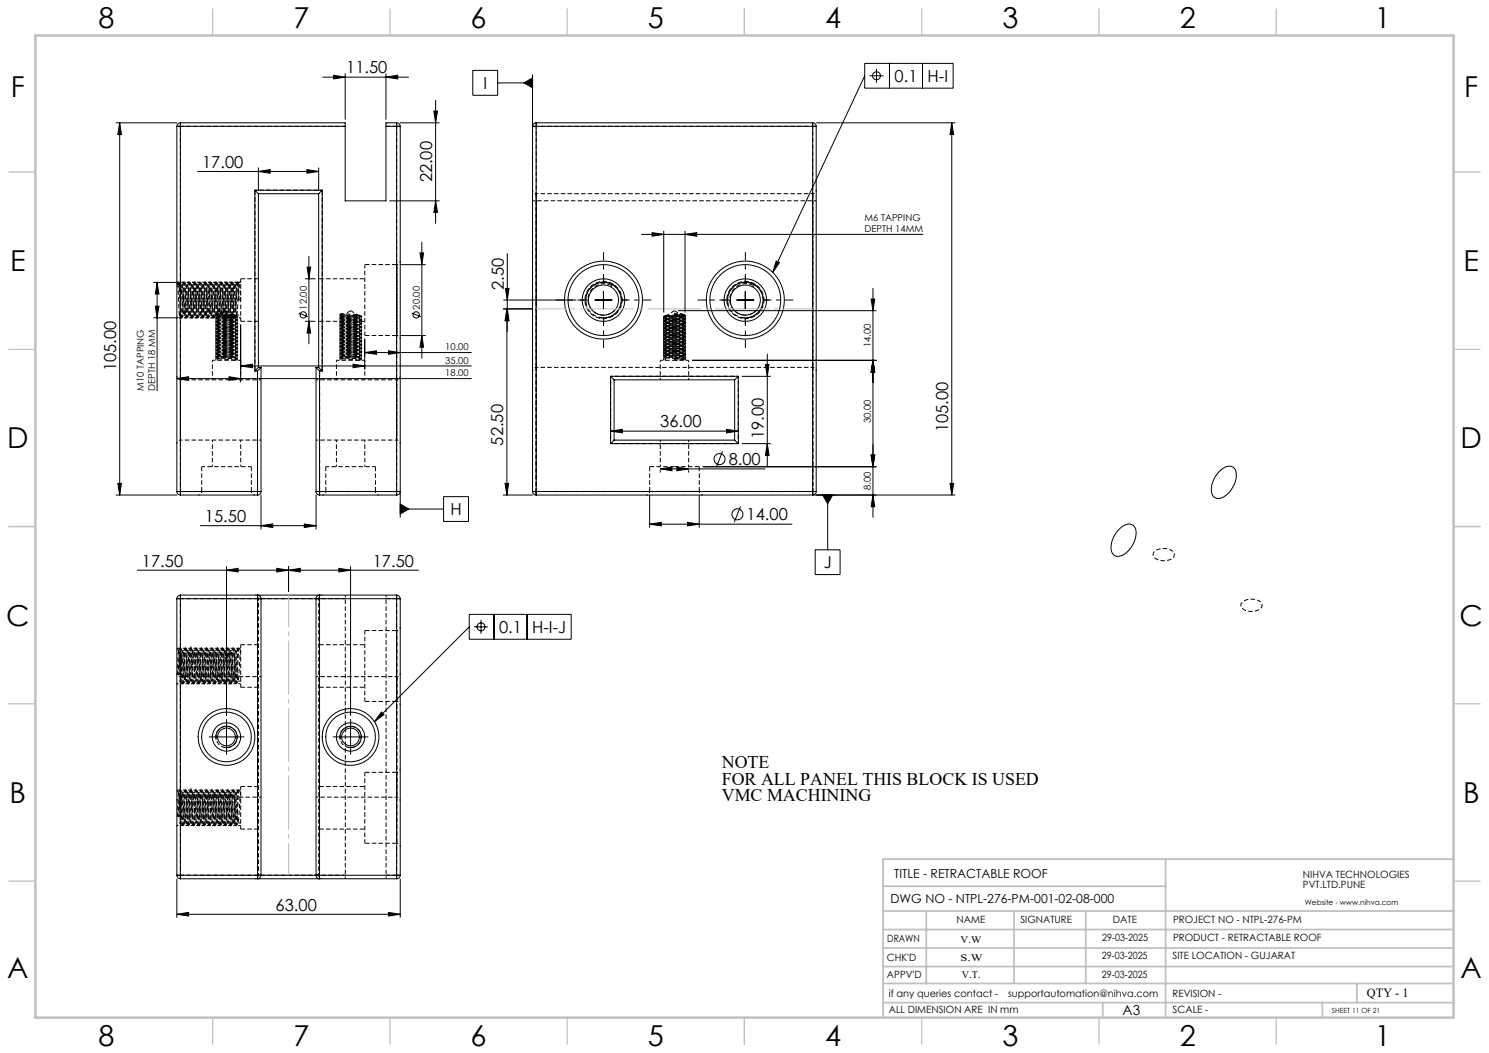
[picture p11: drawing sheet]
<svg xmlns="http://www.w3.org/2000/svg" width="420mm" height="297mm" viewBox="0 0 420 297" stroke-linecap="round" stroke-linejoin="round" font-family="sans-serif">
<defs><g id="words">
<g font-size="8.1">
<text x="27.8" y="8">8</text>
<text x="82.8" y="8">7</text>
<text x="132.8" y="8">6</text>
<text x="182.8" y="8">5</text>
<text x="232.8" y="8">4</text>
<text x="282.8" y="8">3</text>
<text x="332.8" y="8">2</text>
<text x="387.8" y="8">1</text>
<text x="3" y="27.2">F</text>
<text x="413" y="27.2">F</text>
<text x="2.8" y="76.5">E</text>
<text x="412.8" y="76.5">E</text>
<text x="2" y="126.5">D</text>
<text x="412" y="126.5">D</text>
<text x="1.7" y="176.5">C</text>
<text x="411.7" y="176.5">C</text>
<text x="2.7" y="226.5">B</text>
<text x="412.7" y="226.5">B</text>
<text x="2" y="275.7">A</text>
<text x="412" y="275.7">A</text>
<text x="27.8" y="295">8</text>
<text x="82.8" y="295">7</text>
<text x="132.8" y="295">6</text>
<text x="182.8" y="295">5</text>
<text x="232.8" y="295">4</text>
<text x="282.8" y="295">3</text>
<text x="332.8" y="295">2</text>
<text x="387.8" y="295">1</text>
</g>
<g font-size="5">
<text x="203.6" y="216.7">NOTE</text>
<text x="203.6" y="221.3">FOR ALL PANEL THIS BLOCK IS USED</text>
<text x="203.6" y="225.9">VMC MACHINING</text>
</g>
<g font-size="4.7">
<text x="97.7" y="20.7">11.50</text>
<text x="252.3" y="23.1">0.1</text>
<text x="261.7" y="23.1">H-I</text>
<text x="136.3" y="25.1">I</text>
<text x="57" y="47.3">17.00</text>
<text x="121.9" y="51.5" transform="rotate(-90 121.9 51.5)">22.00</text>
<text x="142.1" y="81.8" transform="rotate(-90 142.1 81.8)">2.50</text>
<text x="32.8" y="104.8" transform="rotate(-90 32.8 104.8)">105.00</text>
<text x="142" y="125.7" transform="rotate(-90 142 125.7)">52.50</text>
<text x="186.2" y="120.6">36.00</text>
<text x="215.4" y="123.8" transform="rotate(-90 215.4 123.8)">19.00</text>
<text x="267.5" y="121.9" transform="rotate(-90 267.5 121.9)">105.00</text>
<text x="205.5" y="131.2">8.00</text>
<text x="57.8" y="147.2">15.50</text>
<text x="127.1" y="145.3">H</text>
<text x="210.6" y="146.8">14.00</text>
<text x="40" y="159.8">17.50</text>
<text x="105.1" y="159.8">17.50</text>
<text x="232.4" y="160.3">J</text>
<text x="140.8" y="178.5">0.1</text>
<text x="150.1" y="178.5">H-I-J</text>
<text x="77.8" y="256.8">63.00</text>
</g>
<text font-size="3.9" x="316.7" y="286.4">A3</text>
<g font-size="3.5">
<text x="252.2" y="247.7">TITLE - RETRACTABLE ROOF</text>
<text x="251.2" y="254.8">DWG NO - NTPL-276-PM-001-02-08-000</text>
<text x="385.6" y="281.1">QTY - 1</text>
</g>
<g font-size="2.8">
<text x="367.5" y="247.7">NIHVA TECHNOLOGIES</text>
<text x="367.5" y="250.5">PVT.LTD.PUNE</text>
<text x="269.8" y="260.4">NAME</text>
<text x="287.8" y="260.4">SIGNATURE</text>
<text x="313.9" y="260.5">DATE</text>
<text x="330.9" y="260.5">PROJECT NO - NTPL-276-PM</text>
<text x="250.3" y="265.7">DRAWN</text>
<text x="270.9" y="266.1">V.W</text>
<text x="310.9" y="265.5">29-03-2025</text>
<text x="330.9" y="265.5">PRODUCT - RETRACTABLE ROOF</text>
<text x="250.2" y="271.1">CHK'D</text>
<text x="250.2" y="275.8">APPV'D</text>
<text x="270.9" y="271.1">S.W</text>
<text x="271.3" y="275.8">V.T.</text>
<text x="310.8" y="270.6">29-03-2025</text>
<text x="310.8" y="275.8">29-03-2025</text>
<text x="330.7" y="270.6">SITE LOCATION - GUJARAT</text>
<text x="250.7" y="281.1">if any queries contact -</text>
<text x="284.3" y="281.1">supportautomation@nihva.com</text>
<text x="330.7" y="281.1">REVISION -</text>
<text x="250.7" y="285.6">ALL DIMENSION ARE IN mm</text>
<text x="330.7" y="285.6">SCALE -</text>
</g>
<g font-size="2.7">
<text x="243.8" y="62.3">M6 TAPPING</text>
<text x="243.9" y="65.5">DEPTH 14MM</text>
<text x="86.5" y="87.3" transform="rotate(-90 86.5 87.3)">12.00</text>
<text x="118.4" y="87.3" transform="rotate(-90 118.4 87.3)">20.00</text>
<text x="125.6" y="98.8">10.00</text>
<text x="245.7" y="97.9" transform="rotate(-90 245.7 97.9)">14.00</text>
<text x="125.6" y="102.6">35.00</text>
<text x="125.6" y="106.2">18.00</text>
<text x="40.6" y="110.2" transform="rotate(-90 40.6 110.2)">M10 TAPPING</text>
<text x="43.8" y="110.2" transform="rotate(-90 43.8 110.2)">DEPTH 18 MM</text>
<text x="245.7" y="119.4" transform="rotate(-90 245.7 119.4)">30.00</text>
<text x="245.7" y="138.2" transform="rotate(-90 245.7 138.2)">8.00</text>
</g>
<text font-size="2.1" x="368.1" y="255.1">Website - www.nihva.com</text>
<text font-size="2" x="375.7" y="285.6">SHEET 11 OF 21</text>
</g></defs>
<g fill="none" stroke="#000" stroke-width=".28" stroke-dasharray="1.3 .6" stroke-dashoffset=".7" stroke-linecap="butt">
<path d="M151.2 35.6h78M90.9 53.6h-19M151.2 54.6h78M49.9 89.9a1 1 0 0 1 .8-1M52.5 80.4l-.7 8.5-.8-8.5M60 80.4l-.7 8.5-.8-8.5M63 80.4l-.7 8.5-.8-8.5M63.9 89.1l2.5-.2-5-.5M98.9 89.1l2.5-.2-5-.5M111.9 84.6v10v-20v10M165.2 84.6a5.1 5.1 0 0 1 7.3-4.5 5.1 5.1 0 0 1 .7 8.6 5.1 5.1 0 0 1-7.9-3.3l-.1-1.3M205.2 84.6a5.1 5.1 0 0 1 7.3-4.5 5.1 5.1 0 0 1 .7 8.6 5.1 5.1 0 0 1-7.9-3.3l-.1-1.3"/>
<path d="M50.9 107.1h22.8M50.9 107.1v17M59.9 101.6v5.5M67.9 107.1v-5.5M89.2 107.1h22.7M94.9 101.6v5.5M102.9 107.1v-5.5M111.9 107.1v17M151.2 103.6h78M172.2 106.1v19M186.2 101.6v5.5M194.2 107.1v-5.5"/>
<path d="M208.2 106.1h-36M50.9 124.1v-17M50.9 124.1h22.8M59.9 124.1v7.5M67.9 131.6v-7.5M89.2 124.1h22.7M94.9 124.1v7.5M102.9 131.6v-7.5M111.9 124.1v-17M151.2 138.6h78M172.2 125.1h36M186.2 124.1v7.5"/>
<path d="M194.2 131.6v-7.5M208.2 125.1v-19M229.2 138.6h-78M330.4 155.2a4 4 0 0 0-5.1 .9 1.9 1.9 0 0 0 2.1 2 3.2 3.2 0 0 0 3.8-1.6l-.2-.7-.6-.6M72.9 168.8v78M89.9 168.8v78M111.9 168.8v78M355.1 169.5a4 4 0 0 0-5 .9 1.9 1.9 0 0 0 2 2 3.2 3.2 0 0 0 3.9-1.6l-.2-.7-.7-.6M50.9 182.8l-.5 7.6M50.9 190.8h22.8M52.5 192l-.7-8.4-.8 8.5M52.9 183.6l-.7 8.5-.8-8.5"/>
<path d="M54 192l-.7-8.4-.8 8.5M55.5 192l-.7-8.4-.8 8.5M57 192l-.7-8.4-.8 8.5M58.5 192l-.7-8.4-.8 8.5M60 192l-.7-8.4-.8 8.5M61.5 192l-.7-8.4-.8 8.5M61.9 183.7l-.7 8.4-.8-8.5M63 192l-.7-8.4-.8 8.5M64.5 192l-.7-8.4-.8 8.5M66 192l-.7-8.4-.8 8.5M67.9 183.6l-.8 8.5-.7-8.5M89.2 190.8h22.7"/>
<path d="M50.9 222.8l-.5 7.6M50.9 224.8h22.8M52.5 232l-.7-8.4-.8 8.5M54 232l-.7-8.4-.8 8.5M55.5 232l-.7-8.4-.8 8.5M57 232l-.7-8.4-.8 8.5M58.5 232l-.7-8.4-.8 8.5M60 232l-.7-8.4-.8 8.5M61.5 232l-.7-8.4-.8 8.5M63 232l-.7-8.4-.8 8.5M64.5 232l-.7-8.4-.8 8.5M66 232l-.7-8.4-.8 8.5"/>
<path d="M67.9 223.6l-.8 8.5-.7-8.5M89.2 224.8h22.7M50.9 246.8v-78"/>
</g>
<g fill="none" stroke="#000" stroke-width=".28" stroke-dasharray="1.3 .6" stroke-dashoffset=".2" stroke-linecap="butt">
<path d="M50.9 35.6h46.5M102.9 74.6v20M52.1 88.8l-.7-8.4M52.9 80.4l-.7 8.4M53.3 88.8l-.8-8.4M53.6 88.8l-.7-8.4M54 80.4l-.7 8.4M54.4 80.4l-.7 8.4M54.8 88.8l-.8-8.4M55.1 88.8l-.7-8.4M55.5 80.4l-.7 8.4M55.9 80.4l-.7 8.4"/>
<path d="M56.3 88.9l-.8-8.5M56.6 88.8l-.7-8.4M57 80.4l-.7 8.5M57.4 80.4l-.7 8.4M57.8 88.8l-.8-8.4M58.1 88.8l-.7-8.4M58.5 80.5l-.7 8.3M58.9 80.4l-.7 8.4M59.6 88.8l-.7-8.4M60.4 80.4l-.7 8.4M60.8 88.8l-.8-8.4M60.9 89.8l6-.5-6-.5"/>
<path d="M61.1 88.8l-.7-8.4M61.5 80.5l-.7 8.3M61.9 80.4l-.7 8.4M62.6 88.8l-.7-8.4M63.4 80.4l-.7 8.4M63.8 88.8l-.8-8.4M64.1 88.8l-.7-8.4M64.5 80.4l-.7 8.4M64.9 80.4l-.7 8.4M65.3 88.8l-.8-8.4M65.6 88.8l-.7-8.4M66 80.5l-.7 8.3"/>
<path d="M66.4 80.4l-.7 8.4M66.8 88.9l-.8-8.5M67.5 80.4l-.7 8.4M95.9 89.8l6-.5-6-.5M72.7 138.6h-21.8M111.9 138.6h-21.7M50.9 168.8h46.5M102.9 177.8v20M50 190.2l.3-6.6M50.9 190v2.1v-.6M53.7 192.1l-.8-8.5M55.9 183.6l-.7 8.5-.8-8.4-.7 8.3"/>
<path d="M56.7 192.1l-.8-8.5M57.4 183.6l-.7 8.5M59.7 192.1l-.7-8.4-.8 8.4-.8-8.5M60.4 183.6l-.7 8.5M62.7 192.1l-.8-8.5M63.4 183.6l-.7 8.4M64.2 192.1l-.8-8.5M64.9 183.7l-.7 8.4M65.7 192.1l-.8-8.5M66.4 183.6l-.7 8.5M66.8 183.6l-.8 8.5M102.9 217.8v20"/>
<path d="M50 230.2l.3-6.6M50.9 230v2.1v-.6M52.2 232.1l-.8-8.5M52.9 223.6l-.7 8.5M53.7 232.1l-.8-8.5M55.9 223.6l-.7 8.5-.8-8.4-.7 8.3M56.7 232.1l-.8-8.5M57.4 223.6l-.7 8.5M58.2 232.1l-.8-8.5M60.4 223.6l-.7 8.4-.8-8.4-.7 8.5M61.2 232.1l-.8-8.5M61.9 223.7l-.7 8.4"/>
<path d="M62.7 232.1l-.8-8.5M63.4 223.6l-.7 8.4M64.2 232.1l-.8-8.5M64.9 223.7l-.7 8.4M65.7 232.1l-.8-8.5M66.4 223.6l-.7 8.5M66.8 223.6l-.8 8.5M97.4 246.8h-46.5"/>
</g>
<g fill="none" stroke="#000" stroke-width=".28" stroke-dasharray="1.3 .6" stroke-dashoffset=".3" stroke-linecap="butt">
<path d="M50.4 79.6l-.2 .6M50.5 79.6l-.1 .6M51.9 79.6l-.8 10M52.1 79.6l-.8 10.1M53.4 79.6l-.8 10M53.6 79.6l-.8 10.1M54.9 79.6l-.8 10M56.4 79.6l-.8 10M57.9 79.6l-.8 10M59.4 79.6l-.8 10M59.5 79.6l-.7 10.1M60.9 79.6l-.8 10"/>
<path d="M62.4 79.6l-.8 10M63.9 79.6l-.8 10M65.4 79.6l-.8 10M66.9 79.6l-.8 10M67 79.6l-.7 10.1M67.9 78.6v12M50.1 80l-.2-.6M51.1 89.7l-.7-10.1M51.3 89.7l-.7-10.1M51.4 80.4l-.5 6.3M52.6 89.7l-.7-10.1M54.1 89.7l-.7-10.1"/>
<path d="M54.3 89.6l-.7-10M55.6 89.7l-.7-10.1M55.8 89.7l-.7-10.1M57.1 89.7l-.7-10.1M58.6 89.7l-.7-10.1M58.8 89.7l-.7-10.1M60.1 89.7l-.7-10.1M60.9 99.8l6-.5-5.9-.5M60.9 98.8l6-.5-6-.5M60.9 97.8l6-.5-6-.5M60.9 96.8l6-.5-6-.5M60.9 95.8l6-.5-6-.5"/>
<path d="M60.9 94.8l6-.5-6-.5M60.9 93.8l6-.5-5.9-.5M60.9 92.8l6-.5-5.9-.5M60.9 91.8l6-.5-5.9-.5M60.9 90.8l6-.5-5.9-.5M60.9 99.7l6-.5-6-.5M60.9 98.7l6-.5-6-.5M60.9 97.7l6-.5-6-.5M60.9 96.7l6-.5-6-.5M60.9 95.7l6-.5-6-.5M60.9 94.7l6-.5-6-.5M60.9 93.7l6-.5-6-.5"/>
<path d="M60.9 92.7l6-.5-6-.5M60.9 91.7l6-.5-6-.5M60.9 90.7l6-.5-6-.5M60.9 89.7l6-.5-6-.5M61.6 89.7l-.7-10.1M61.8 89.6l-.7-10M63.1 89.7l-.7-10.1M63.3 89.7l-.7-10.1M63.9 89.1h-2.5M64.6 89.7l-.7-10.1M64.8 89.6l-.7-10M66.1 89.7l-.7-10.1"/>
<path d="M66.3 89.7l-.7-10.1M66.4 89.1h-2.5M95.9 99.8l6-.5-6-.5M95.9 98.8l6-.5-6-.5M95.9 97.8l6-.5-6-.5M95.9 96.8l6-.5-5.9-.5M95.9 95.8l6-.5-6-.5M95.9 94.8l6-.5-6-.5M95.9 93.8l6-.5-6-.5M95.9 92.8l6-.5-5.9-.5M95.9 91.8l6-.5-6-.5M95.9 90.8l6-.5-6-.5"/>
<path d="M95.9 99.7l6-.5-6-.5M95.9 98.7l6-.5-6-.5M95.9 97.7l6-.5-6-.5M95.9 96.7l6-.5-6-.5M95.9 95.7l6-.5-6-.5M95.9 94.7l6-.5-6-.5M95.9 93.7l6-.5-6-.5M95.9 92.7l6-.5-6-.5M95.9 91.7l6-.5-6-.5M95.9 90.7l6-.5-6-.5M95.9 89.7l6-.5-6-.5M98.9 89.1h-2.5"/>
<path d="M101.4 89.1h-2.5M175.5 84.6a5.3 5.3 0 0 0-7.7-4.6 5.3 5.3 0 0 0-.6 8.9 5.3 5.3 0 0 0 8.2-3.5l.1-.8M215.5 84.6a5.3 5.3 0 0 0-7.7-4.6 5.3 5.3 0 0 0-.6 8.9 5.3 5.3 0 0 0 8.2-3.5l.1-.8M60.9 100.8l6-.5-5.9-.5M60.9 100.7l6-.5-6-.5M95.9 100.8l6-.5-6-.5M95.9 100.7l6-.5-6-.5M151.2 103.6v35M190.2 101.6l2.5-.2M190.2 100.9l2.5-.3M229.2 103.6v35M70.9 131.6h-14"/>
<path d="M105.9 131.6h-14M151.2 138.6v-35M229.2 138.6v-35M51.4 183.6l-.5 6.4M51.5 192.9l-.8-10.1-.5 7.6M51.7 192.9l-.7-10.1M52.4 182.8l-.7 10.1M53.2 192.9l-.7-10.1M54.7 192.9l-.7-10.1M56.9 182.8l-.7 10.1M57.7 192.9l-.7-10.1M58.4 182.8l-.7 10.1"/>
<path d="M59.9 182.8l-.7 10.1M60.7 192.9l-.7-10.1M62.2 192.9l-.7-10.1M65.2 192.9l-.7-10.1M65.9 182.8l-.7 10.1M67.2 182.8l-.7 10.1M67.4 182.8l-.7 10.1M67.9 181.8v12M51.4 223.6l-.5 6.4M51.5 232.9l-.8-10.1-.5 7.6M51.7 232.9l-.7-10.1M52.4 222.8l-.7 10.1"/>
<path d="M53.2 232.9l-.7-10.1M54.7 232.9l-.7-10.1M56.9 222.8l-.7 10.1M57.7 232.9l-.7-10.1M58.4 222.8l-.7 10.1M59.9 222.8l-.7 10.1M60.7 232.9l-.7-10.1M62.2 232.9l-.7-10.1M65.2 232.9l-.7-10.1M65.9 222.8l-.7 10.1M67.2 222.8l-.7 10.1M67.4 222.8l-.7 10.1"/>
<path d="M67.9 221.8v12"/>
</g>
<g fill="none" stroke="#000" stroke-width=".28" stroke-dasharray="1.3 .6" stroke-linecap="butt">
<path d="M50.3 79.6h-.4M50.4 79.6l-.3 .4M50.6 79.6h-.2M52.1 79.6h-.2M53.6 79.6h-.2M55.1 79.6h-.2M56.6 79.6h-.2M58.1 79.6h-.2M59.6 79.6h-.2M61.1 79.6h-.2M62.6 79.6h-.2M64.1 79.6h-.2"/>
<path d="M65.6 79.6h-.2M67.1 79.6h-.2M72.9 78.6h-5M50 80.5l.1-.5M50 80.5l.2-.3M50.1 80l.5 8.9M50.2 80.2h.2M51 80.4l-.1 .5M51.1 89.7h.2M51.4 80.4h-.4M51.8 88.9h.4M52.2 88.9h-.1"/>
<path d="M52.2 88.8v.1M52.6 89.7h.2M52.9 80.4h-.4M53.3 88.9h.4M53.7 88.9h-.1M53.7 88.8v.1M54.1 89.7h.2M54.4 80.4h-.4M54.8 88.9h.4M55.2 88.9h-.1M55.2 88.8v.1M55.6 89.7h.2"/>
<path d="M55.9 80.4h-.4M56.3 88.9h.4M56.7 88.9h-.1M57.1 89.7h.2M57.4 80.4h-.4M57.8 88.9h.4M58.2 88.9h-.1M58.2 88.8v.1M58.6 89.7h.2M58.9 80.4h-.4M59.3 88.9h.4M59.3 88.9v-.1"/>
<path d="M59.7 88.9h-.1M59.7 88.8v.1M60.1 89.7h.2M60.4 80.4h-.4M60.8 88.9h.4M60.9 88.8l.5 .3M60.9 88.7v.1M60.9 99.7v.1M60.9 98.7v.1M60.9 97.7v.1M60.9 96.7v.1M60.9 95.7v.1"/>
<path d="M60.9 94.7v.1M60.9 93.7v.1M60.9 92.7v.1M60.9 91.7v.1M60.9 90.7v.1M60.9 89.7v.1M60.9 99.8l.5 .3M60.9 98.8l.5 .3M60.9 97.8l.5 .3M60.9 96.8l.5 .3M60.9 95.8l.5 .3M60.9 94.8l.5 .3"/>
<path d="M60.9 93.8l.5 .3M60.9 92.8l.5 .3M60.9 91.8l.5 .3M60.9 90.8l.5 .3M60.9 89.8l.5 .3M60.9 89.7v-.6M61.2 88.9h-.1M61.2 88.8v.1M61.4 88.4l-.5 .3M61.4 99.1v.3M61.4 98.1v.3M61.4 97.1v.3"/>
<path d="M61.4 96.1v.3M61.4 95.1v.3M61.4 94.1v.3M61.4 93.1v.3M61.4 92.1v.3M61.4 91.1v.3M61.4 90.1v.3M61.4 89.1v.3M61.4 99.4l-.5 .3M61.4 98.4l-.5 .3M61.4 97.4l-.5 .3M61.4 96.4l-.5 .3"/>
<path d="M61.4 95.4l-.5 .3M61.4 94.4l-.5 .3M61.4 93.4l-.5 .3M61.4 92.4l-.5 .3M61.4 91.4l-.5 .3M61.4 90.4l-.5 .3M61.4 89.4l-.5 .3M61.6 89.7h.2M61.9 80.4h-.4M62.3 88.9h.4M62.7 88.9h-.1M62.7 88.8v.1"/>
<path d="M63.1 89.7h.2M63.4 80.4h-.4M63.8 88.9h.4M64.2 88.9h-.1M64.2 88.8v.1M64.6 89.7h.2M64.9 80.4h-.4M65.3 88.9h.4M65.7 88.9h-.1M65.7 88.8v.1M66.1 89.7h.2M66.2 99.7l.5-.3"/>
<path d="M66.2 98.7l.5-.3M66.2 97.7l.5-.3M66.2 96.7l.5-.3M66.2 95.7l.5-.3M66.2 94.7l.5-.3M66.2 93.7l.5-.3M66.2 92.7l.5-.3M66.2 91.7l.5-.3M66.2 90.7l.5-.3M66.2 89.7l.5-.3M66.4 89.9v-.3M66.4 90.9v-.3"/>
<path d="M66.4 91.9v-.3M66.4 92.9v-.3M66.4 93.9v-.3M66.4 94.9v-.3M66.4 95.9v-.3M66.4 96.9v-.3M66.4 97.9v-.3M66.4 98.9v-.3M66.4 99.9v-.3M66.4 89.1v-.2M66.4 80.4h-.4M66.7 99.1l-.5-.3"/>
<path d="M66.7 98.1l-.5-.3M66.7 97.1l-.5-.3M66.7 96.1l-.5-.3M66.7 95.1l-.5-.3M66.7 94.1l-.5-.3M66.7 93.1l-.5-.3M66.7 92.1l-.5-.3M66.7 91.1l-.5-.3M66.7 90.1l-.5-.3M66.7 89.1l-.5-.3M66.9 89.2v-.1M66.9 99.3v-.1"/>
<path d="M66.9 98.3v-.1M66.9 97.3v-.1M66.9 96.3v-.1M66.9 95.3v-.1M66.9 94.3v-.1M66.9 93.3v-.1M66.9 92.3v-.1M66.9 91.3v-.1M66.9 90.3v-.1M66.9 89.3v-.1M67.2 84.6h-.4M67.2 84.6l-.3-5"/>
<path d="M67.4 84.6l-.3-5M67.4 84.6h-.2M67.9 84.6h-.5M67.9 90.6h5M67.9 80.4h-.4M95.9 88.8l.5 .3M95.9 88.7v.1M95.9 99.7v.1M95.9 98.7v.1M95.9 97.7v.1M95.9 96.7v.1M95.9 95.7v.1"/>
<path d="M95.9 94.7v.1M95.9 93.7v.1M95.9 92.7v.1M95.9 91.7v.1M95.9 90.7v.1M95.9 89.7v.1M95.9 99.8l.5 .3M95.9 98.8l.5 .3M95.9 97.8l.5 .3M95.9 96.8l.5 .3M95.9 95.8l.5 .3M95.9 94.8l.5 .3"/>
<path d="M95.9 93.8l.5 .3M95.9 92.8l.5 .3M95.9 91.8l.5 .3M95.9 90.8l.5 .3M95.9 89.8l.5 .3M95.9 89.7v-.6M96.4 88.4l-.5 .3M96.4 99.1v.3M96.4 98.1v.3M96.4 97.1v.3M96.4 96.1v.3M96.4 95.1v.3"/>
<path d="M96.4 94.1v.3M96.4 93.1v.3M96.4 92.1v.3M96.4 91.1v.3M96.4 90.1v.3M96.4 89.1v.3M96.4 99.4l-.5 .3M96.4 98.4l-.5 .3M96.4 97.4l-.5 .3M96.4 96.4l-.5 .3M96.4 95.4l-.5 .3M96.4 94.4l-.5 .3"/>
<path d="M96.4 93.4l-.5 .3M96.4 92.4l-.5 .3M96.4 91.4l-.5 .3M96.4 90.4l-.5 .3M96.4 89.4l-.5 .3M101.2 99.7l.5-.3M101.2 98.7l.5-.3M101.2 97.7l.5-.3M101.2 96.7l.5-.3M101.2 95.7l.5-.3M101.2 94.7l.5-.3M101.2 93.7l.5-.3"/>
<path d="M101.2 92.7l.5-.3M101.2 91.7l.5-.3M101.2 90.7l.5-.3M101.2 89.7l.5-.3M101.4 89.9v-.3M101.4 90.9v-.3M101.4 91.9v-.3M101.4 92.9v-.3M101.4 93.9v-.3M101.4 94.9v-.3M101.4 95.9v-.3M101.4 96.9v-.3"/>
<path d="M101.4 97.9v-.3M101.4 98.9v-.3M101.4 99.9v-.3M101.4 89.1v-.2M101.7 99.1l-.5-.3M101.7 98.1l-.5-.3M101.7 97.1l-.5-.3M101.7 96.1l-.5-.3M101.7 95.1l-.5-.3M101.7 94.1l-.5-.3M101.7 93.1l-.5-.3M101.7 92.1l-.5-.3"/>
<path d="M101.7 91.1l-.5-.3M101.7 90.1l-.5-.3M101.7 89.1l-.5-.3M101.9 89.2v-.1M101.9 99.3v-.1M101.9 98.3v-.1M101.9 97.3v-.1M101.9 96.3v-.1M101.9 95.3v-.1M101.9 94.3v-.1M101.9 93.3v-.1M101.9 92.3v-.1"/>
<path d="M101.9 91.3v-.1M101.9 90.3v-.1M101.9 89.3v-.1M187.2 99.4v.2M187.2 98.4v.2M187.2 97.4v.2M187.2 96.4v.2M187.2 95.4v.2M187.2 94.4v.2M187.2 93.4v.2M187.2 92.4v.2M187.2 91.4v.2"/>
<path d="M187.2 90.4v.2M187.2 89.4v.2M187.2 99.6l.6 .3M187.2 98.6l.6 .3M187.2 97.6l.6 .3M187.2 96.6l.6 .3M187.2 95.6l.6 .3M187.2 94.6l.6 .3M187.2 93.6l.6 .3M187.2 92.6l.6 .3M187.2 91.6l.6 .3M187.2 90.6l.6 .3"/>
<path d="M187.2 89.6l.6 .3M187.2 89.4v-.3M187.7 99.9v.2M187.7 98.9v.2M187.7 97.9v.2M187.7 96.9v.2M187.7 95.9v.2M187.7 94.9v.2M187.7 93.9v.2M187.7 92.9v.2M187.7 91.9v.2M187.7 90.9v.2"/>
<path d="M187.7 89.9v.2M187.8 99.1l-.6 .3M187.8 98.1l-.6 .3M187.8 97.1l-.6 .3M187.8 96.1l-.6 .3M187.8 95.1l-.6 .3M187.8 94.1l-.6 .3M187.8 93.1l-.6 .3M187.8 92.1l-.6 .3M187.8 91.1l-.6 .3M187.8 90.1l-.6 .3M187.8 89.1l-.6 .3"/>
<path d="M187.8 89.1l4.9-.5M187.8 99.1l4.9-.5M187.8 98.1l4.9-.5M187.8 97.1l4.9-.5M187.8 96.1l4.9-.5M187.8 95.1l4.9-.5M187.8 94.1l4.9-.5M187.8 93.1l4.9-.5M187.8 92.1l4.9-.5M187.8 91.1l4.9-.5M187.8 90.1l4.9-.5M192.7 89.6l-5-.5"/>
<path d="M192.7 99.4l.6-.3M192.7 98.4l.6-.3M192.7 97.4l.6-.3M192.7 96.4l.6-.3M192.7 95.4l.6-.3M192.7 94.4l.6-.3M192.7 93.4l.6-.3M192.7 92.4l.6-.3M192.7 91.4l.6-.3M192.7 90.4l.6-.3M192.7 89.4l.6-.3M192.7 89.1h-5"/>
<path d="M192.7 89.6v-.2M192.7 90.6v-.2M192.7 91.6v-.2M192.7 92.6v-.2M192.7 93.6v-.2M192.7 94.6v-.2M192.7 95.6v-.2M192.7 96.6v-.2M192.7 97.6v-.2M192.7 98.6v-.2M192.7 99.6v-.2M192.7 89.1v-.5"/>
<path d="M193.3 99.9l-.6-.3M193.3 98.9l-.6-.3M193.3 97.9l-.6-.3M193.3 96.9l-.6-.3M193.3 95.9l-.6-.3M193.3 94.9l-.6-.3M193.3 93.9l-.6-.3M193.3 92.9l-.6-.3M193.3 91.9l-.6-.3M193.3 90.9l-.6-.3M193.3 89.9l-.6-.3M193.3 88.9l-.6-.3"/>
<path d="M193.3 99.1v-.2M193.3 98.1v-.2M193.3 97.1v-.2M193.3 96.1v-.2M193.3 95.1v-.2M193.3 94.1v-.2M193.3 93.1v-.2M193.3 92.1v-.2M193.3 91.1v-.2M193.3 90.1v-.2M193.3 89.1v-.2M60.9 100.7v.1"/>
<path d="M60.9 100.8l.5 .3M61.4 101.1v.5M61.4 100.1v.3M61.4 100.4l-.5 .3M66.2 100.7l.5-.3M66.4 101.6l-5-.5M66.4 101.6l.5-.3M66.4 100.9l-5-.5M66.4 100.9v-.3M66.7 100.1l-.5-.3M66.7 101.1l-.5-.3M66.9 101.6v-.3"/>
<path d="M66.9 101.2l-.5-.3M66.9 101.3v-.1M66.9 100.3v-.1M95.9 100.7v.1M95.9 100.8l.5 .3M96.4 101.1v.5M96.4 100.1v.3M96.4 100.4l-.5 .3M101.2 100.7l.5-.3M101.4 101.6l-5-.5M101.4 101.6l.5-.3M101.4 100.9l-5-.5"/>
<path d="M101.4 100.9v-.3M101.7 100.1l-.5-.3M101.7 101.1l-.5-.3M101.9 101.6v-.3M101.9 101.2l-.5-.3M101.9 101.3v-.1M101.9 100.3v-.1M187.2 100.4v.2M187.2 100.6l.6 .3M187.8 100.1l-.6 .3M187.8 100.1l4.9-.5M190.2 101.6v-.3"/>
<path d="M190.2 101.2v-.3M190.2 101.3v-.1M192.7 100.4l.6-.3M192.7 101.4l.6-.3M192.7 100.6v-.2M192.7 101.6v-.2M193.2 101.6v-.5M193.3 100.9l-.6-.3M193.3 100.1v-.2M193.3 101.1v-.2M56.9 138.6h14h-14M56.9 131.6v7"/>
<path d="M70.9 138.6v-7M91.9 138.6h14h-14M91.9 131.6v7M105.9 138.6v-7M183.2 131.6v7M190.2 138.6h7h-14h7M190.2 131.6h-7M197.2 131.6h-7M197.2 138.6v-7M50 190.2l.2 .2M50.2 190.4h.2M50.3 183.5l.1-.1"/>
<path d="M50.4 190.4l.5-.4M50.9 192.1h.1M50.9 182.8h-.2M51 192l-.1-.5M51.5 192.9h.2M51.8 183.6h-.4M52.2 192.1h.3M52.4 182.8h-.2M53 192.9l-.8-10.1-.7 10.1M53 192.9h.2M53.3 183.6h-.4M53.7 192.1h.3"/>
<path d="M53.9 182.8h-.2M54.5 192.9l-.8-10.1-.7 10.1M54.5 192.9h.2M54.8 183.6h-.4M55.2 192.1h.3M55.4 182.8h-.2M56 192.9l-.8-10.1-.7 10.1M56 192.9h.2M56.3 183.6h-.4M56.7 192.1h.3M56.9 182.8h-.2M57.5 192.9l-.8-10.1-.7 10.1"/>
<path d="M57.5 192.9h.2M57.8 183.6h-.4M58.2 192.1h.3M58.4 182.8h-.2M59 192.9l-.8-10.1-.7 10.1M59 192.9h.2M59.3 183.6h-.4M59.7 192.1h.3M59.9 182.8h-.2M60.5 192.9l-.8-10.1-.7 10.1M60.5 192.9h.2M60.8 183.6h-.4"/>
<path d="M61.2 192.1h.3M61.4 182.8h-.2M62 192.9l-.8-10.1-.7 10.1M62 192.9h.2M62.3 183.6h-.4M62.7 192.1h.3M62.9 182.8h-.2M63.5 192.9l-.8-10.1-.7 10.1M63.5 192.9h.2M63.8 183.6h-.4M64.2 192.1h.3M64.4 182.8h-.2"/>
<path d="M65 192.9l-.8-10.1-.7 10.1M65 192.9h.2M65.3 183.6h-.4M65.7 192.1h.3M65.9 182.8h-.2M66.5 192.9l-.8-10.1-.7 10.1M66.5 192.9h.2M66.8 183.6h-.4M67.4 182.8h-.2M67.9 193.8h5M67.9 182.8h-.4M72.9 181.8h-5"/>
<path d="M60.9 207.8h.5M66.4 207.8h.5M95.9 207.8h.5M101.4 207.8h.5M50 230.2l.2 .2M50.2 230.4h.2M50.3 223.5l.1-.1M50.4 230.4l.5-.4M50.9 232.1h.1M50.9 222.8h-.2M51 232l-.1-.5M51.5 232.9h.2"/>
<path d="M51.8 223.6h-.4M52.2 232.1h.3M52.4 222.8h-.2M53 232.9l-.8-10.1-.7 10.1M53 232.9h.2M53.3 223.6h-.4M53.7 232.1h.3M53.9 222.8h-.2M54.5 232.9l-.8-10.1-.7 10.1M54.5 232.9h.2M54.8 223.6h-.4M55.2 232.1h.3"/>
<path d="M55.4 222.8h-.2M56 232.9l-.8-10.1-.7 10.1M56 232.9h.2M56.3 223.6h-.4M56.7 232.1h.3M56.9 222.8h-.2M57.5 232.9l-.8-10.1-.7 10.1M57.5 232.9h.2M57.8 223.6h-.4M58.2 232.1h.3M58.4 222.8h-.2M59 232.9l-.8-10.1-.7 10.1"/>
<path d="M59 232.9h.2M59.3 223.6h-.4M59.7 232.1h.3M59.9 222.8h-.2M60.5 232.9l-.8-10.1-.7 10.1M60.5 232.9h.2M60.8 223.6h-.4M61.2 232.1h.3M61.4 222.8h-.2M62 232.9l-.8-10.1-.7 10.1M62 232.9h.2M62.3 223.6h-.4"/>
<path d="M62.7 232.1h.3M62.9 222.8h-.2M63.5 232.9l-.8-10.1-.7 10.1M63.5 232.9h.2M63.8 223.6h-.4M64.2 232.1h.3M64.4 222.8h-.2M65 232.9l-.8-10.1-.7 10.1M65 232.9h.2M65.3 223.6h-.4M65.7 232.1h.3M65.9 222.8h-.2"/>
<path d="M66.5 232.9l-.8-10.1-.7 10.1M66.5 232.9h.2M66.8 223.6h-.4M67.4 222.8h-.2M67.9 233.8h5M67.9 222.8h-.4M72.9 221.8h-5"/>
</g>
<g fill="none" stroke="#000" stroke-width=".28" stroke-dasharray="1.3 .6" stroke-dashoffset=".5" stroke-linecap="butt">
<path d="M50.9 35.6v-1M50.9 35.6h-1M111.9 35.6h1M111.9 35.6v-1M151.2 34.6v1M151.2 35.6h-1M229.2 35.6v-1M230.2 35.6h-1M51.9 79.6l-.5 .8M53.4 79.6l-.5 .8M54.9 79.6l-.5 .8M56.4 79.6l-.5 .8"/>
<path d="M57.9 79.6l-.5 .8M59.4 79.6l-.5 .8M60.9 79.6l-.5 .8M62.4 79.6l-.5 .8M63.9 79.6l-.5 .8M65.4 79.6l-.5 .8M66.9 79.6l-.5 .8M50.6 88.9l.5 .8M50.7 88.9l.2-2.2M50.9 80.9l-.9-.4M51 80.4l-.4-.8M51.3 89.7l.5-.8"/>
<path d="M52.1 88.9l.5 .8M52.5 80.4l-.4-.8M52.8 89.7l.5-.8M53.6 88.9l.5 .8M54 80.4l-.4-.8M54.3 89.7l.5-.8M55.1 88.9l.5 .8M55.5 80.4l-.4-.8M55.8 89.7l.5-.8M56.6 88.9l.5 .8M57 80.4l-.4-.8M57.3 89.7l.5-.8"/>
<path d="M58.1 88.9l.5 .8M58.5 80.4l-.4-.8M58.8 89.7l.5-.8M59.6 88.9l.5 .8M60 80.4l-.4-.8M60.3 89.7l.5-.8M61.1 88.9l.5 .8M61.5 80.4l-.4-.8M61.8 89.7l.5-.8M62.6 88.9l.5 .8M63 80.4l-.4-.8M63.3 89.7l.5-.8"/>
<path d="M64.1 88.9l.5 .8M64.5 80.4l-.4-.8M64.8 89.7l.5-.8M65.6 88.9l.5 .8M66 80.4l-.4-.8M66.3 89.7l.5-.8M66.9 89.1h-6M67.5 80.4l-.4-.8M101.9 89.1h-6M187.2 99.6l6.1-.5M187.2 98.6l6.1-.5M187.2 97.6l6.1-.5"/>
<path d="M187.2 96.6l6.1-.5M187.2 95.6l6.1-.5M187.2 94.6l6.1-.5M187.2 93.6l6.1-.5M187.2 92.6l6.1-.5M187.2 91.6l6.1-.5M187.2 90.6l6.1-.5M187.2 89.6l6.1-.5M187.2 99.4l6.1-.5M187.2 98.4l6.1-.5M187.2 97.4l6.1-.5M187.2 96.4l6.1-.5"/>
<path d="M187.2 95.4l6.1-.5M187.2 94.4l6.1-.5M187.2 93.4l6.1-.5M187.2 92.4l6.1-.5M187.2 91.4l6.1-.5M187.2 90.4l6.1-.5M187.2 89.4l6.1-.5M193.2 99l-6-.4M193.2 98l-6-.4M193.2 97l-6-.4M193.2 96l-6-.4M193.2 95l-6-.4"/>
<path d="M193.2 94l-6-.4M193.2 93l-6-.4M193.2 92l-6-.4M193.2 91l-6-.4M193.2 90l-6-.4M193.2 99.9l-6-.4M193.2 98.9l-6-.4M193.2 97.9l-6-.4M193.2 96.9l-6-.4M193.2 95.9l-6-.4M193.2 94.9l-6-.4M193.2 93.9l-6-.4"/>
<path d="M193.2 92.9l-6-.4M193.2 91.9l-6-.4M193.2 90.9l-6-.4M193.2 89.9l-6-.4M193.2 89.1h-6M187.2 100.6l6.1-.5M187.2 101.6v-1M187.2 100.4l6.1-.5M190.2 101.6h-4M193.2 101l-6-.4M193.2 100l-6-.4M193.2 100.9l-6-.4"/>
<path d="M194.2 101.6h-4M50.9 138.6h-1M50.9 138.6v1M72.7 139.6v-1M73.7 138.6h-1M89.2 138.6h1M90.2 138.6v1M111.9 138.6h1M111.9 138.6v1M150.2 138.6h1M151.2 139.6v-1M151.2 138.6v1"/>
<path d="M151.2 138.6h-1M229.2 138.6v1M229.2 138.6h1M229.2 139.6v-1M230.2 138.6h-1M50.9 168.8h-1M50.9 168.8v-1M111.9 168.8v-1M112.9 168.8h-1M50.4 183.4l-.5-.8M51 192.1l.5 .8M51.4 183.6l-.4-.8"/>
<path d="M51.7 192.9l.5-.8M52.2 182.9l-.5 .8M52.5 192.1l.5 .8M52.9 183.6l-.4-.8M53.2 192.9l.5-.8M53.7 182.9l-.5 .8M54 192.1l.5 .8M54.4 183.6l-.4-.8M54.7 192.9l.5-.8M55.2 182.9l-.5 .8M55.5 192.1l.5 .8M55.9 183.6l-.4-.8"/>
<path d="M56.2 192.9l.5-.8M56.7 182.9l-.5 .8M57 192.1l.5 .8M57.4 183.6l-.4-.8M57.7 192.9l.5-.8M58.2 182.9l-.5 .8M58.5 192.1l.5 .8M58.9 183.6l-.4-.8M59.2 192.9l.5-.8M59.7 182.9l-.5 .8M60 192.1l.5 .8M60.4 183.6l-.5-.8"/>
<path d="M60.7 192.9l.5-.8M61.2 182.9l-.5 .8M61.5 192.1l.5 .8M61.9 183.6l-.4-.8M62.2 192.9l.5-.8M62.7 182.9l-.5 .8M63 192.1l.5 .8M63.4 183.6l-.4-.8M63.7 192.9l.5-.8M64.2 182.9l-.5 .8M64.5 192.1l.5 .8M64.9 183.6l-.5-.8"/>
<path d="M65.2 192.9l.5-.8M65.7 182.9l-.5 .8M66 192.1l.5 .8M66.4 183.6l-.4-.8M66.7 192.9l.5-.8M67.2 182.9l-.5 .8M67.2 182.8l-.4 .8M67.9 183.6l-.5-.8M50.4 223.4l-.5-.8M51 232.1l.5 .8M51.4 223.6l-.4-.8M51.7 232.9l.5-.8"/>
<path d="M52.2 222.9l-.5 .8M52.5 232.1l.5 .8M52.9 223.6l-.4-.8M53.2 232.9l.5-.8M53.7 222.9l-.5 .8M54 232.1l.5 .8M54.4 223.6l-.4-.8M54.7 232.9l.5-.8M55.2 222.9l-.5 .8M55.5 232.1l.5 .8M55.9 223.6l-.4-.8M56.2 232.9l.5-.8"/>
<path d="M56.7 222.9l-.5 .8M57 232.1l.5 .8M57.4 223.6l-.4-.8M57.7 232.9l.5-.8M58.2 222.9l-.5 .8M58.5 232.1l.5 .8M58.9 223.6l-.4-.8M59.2 232.9l.5-.8M59.7 222.9l-.5 .8M60 232.1l.5 .8M60.4 223.6l-.5-.8M60.7 232.9l.5-.8"/>
<path d="M61.2 222.9l-.5 .8M61.5 232.1l.5 .8M61.9 223.6l-.4-.8M62.2 232.9l.5-.8M62.7 222.9l-.5 .8M63 232.1l.5 .8M63.4 223.6l-.4-.8M63.7 232.9l.5-.8M64.2 222.9l-.5 .8M64.5 232.1l.5 .8M64.9 223.6l-.5-.8M65.2 232.9l.5-.8"/>
<path d="M65.7 222.9l-.5 .8M66 232.1l.5 .8M66.4 223.6l-.4-.8M66.7 232.9l.5-.8M67.2 222.9l-.5 .8M67.2 222.8l-.4 .8M67.9 223.6l-.5-.8M49.9 246.8h1M50.9 247.8v-1M111.9 246.8h1M111.9 247.8v-1"/>
</g>
<g fill="none" stroke="#000" stroke-width=".28" stroke-dasharray="1.3 .6" stroke-dashoffset=".6" stroke-linecap="butt">
<path d="M111.9 35.6v103M229.2 35.6v103M150.2 56.6h80M51.8 79.6h-1.2M53.3 79.6h-1.2M54.8 79.6h-1.2M56.3 79.6h-1.2M57.8 79.6h-1.2M59.3 79.6h-1.2M60.8 79.6h-1.2M62.3 79.6h-1.2M63.8 79.6h-1.2"/>
<path d="M65.3 79.6h-1.2M66.8 79.6h-1.2M50.9 80.9v5.8M51.1 89.6h-1.2M52.6 89.6h-1.3M54.1 89.6h-1.3M55.6 89.6h-1.3M57.1 89.6h-1.3M58.6 89.6h-1.3M60.1 89.6h-1.3M61.6 89.6h-1.3M63.1 89.6h-1.3"/>
<path d="M64.6 89.6h-1.3M66.1 89.6h-1.3M66.8 88.9h1.1M50.9 138.6v-103M151.2 138.6v-103M108.9 167.8v80M111.9 177.8v20v-20M52.2 182.8h-1.2M53 192.8h-1.3M53.7 182.8h-1.2M54.5 192.8h-1.3M55.2 182.8h-1.2"/>
<path d="M56 192.8h-1.3M56.7 182.8h-1.2M57.5 192.8h-1.3M58.2 182.8h-1.2M59 192.8h-1.3M59.7 182.8h-1.2M60.5 192.8h-1.3M61.2 182.8h-1.2M62 192.8h-1.3M62.7 182.8h-1.2M63.5 192.8h-1.3M64.2 182.8h-1.2"/>
<path d="M65 192.8h-1.3M65.7 182.8h-1.2M66.5 192.8h-1.3M66.8 183.6h1.1M67.2 182.8h-1.2M67.9 192.8h-1.2M66.9 207.8a3 3 0 0 1-4.4 2.7 3 3 0 0 1-.4-5.1 3 3 0 0 1 4.8 2v.4M101.9 207.8a3 3 0 0 1-4.4 2.7 3 3 0 0 1-.4-5.1 3 3 0 0 1 4.8 2v.4M111.9 217.8v20v-20M52.2 222.8h-1.2M53 232.8h-1.3M53.7 222.8h-1.2"/>
<path d="M54.5 232.8h-1.3M55.2 222.8h-1.2M56 232.8h-1.3M56.7 222.8h-1.2M57.5 232.8h-1.3M58.2 222.8h-1.2M59 232.8h-1.3M59.7 222.8h-1.2M60.5 232.8h-1.3M61.2 222.8h-1.2M62 232.8h-1.3M62.7 222.8h-1.2"/>
<path d="M63.5 232.8h-1.3M64.2 222.8h-1.2M65 232.8h-1.3M65.7 222.8h-1.2M66.5 232.8h-1.3M66.8 223.6h1.1M67.2 222.8h-1.2M67.9 232.8h-1.2M97.4 247.8v-80"/>
</g>
<g fill="none" stroke="#000" stroke-width=".28" stroke-dasharray="1.3 .6" stroke-dashoffset=".4" stroke-linecap="butt">
<path d="M55 79.6l-.7 10M56.5 79.6l-.7 10M58 79.7l-.7 9.9M61 79.6l-.7 10.1M62.5 79.6l-.6 10M64 79.6l-.7 10M65.5 79.7l-.7 9.9M67.9 79.6h-.8M50.4 80.2l.5 .7M52.8 89.7l-.7-10.1M57.3 89.6l-.7-10M60.3 89.6l-.7-10"/>
<path d="M60.9 99.7v-.9M60.9 98.7v-.9M60.9 97.7v-.9M60.9 96.7v-.9M60.9 95.7v-.9M60.9 94.7v-.9M60.9 93.7v-.9M60.9 92.7v-.9M60.9 91.7v-.9M60.9 90.7v-.9M61.4 89.1v-.7M61.4 99.1l5-.5-4.9-.4"/>
<path d="M61.4 98.1l5-.5-4.9-.4M61.4 97.1l5-.5-4.9-.4M61.4 96.1l5-.5-4.9-.4M61.4 95.1l5-.5-4.9-.4M61.4 94.1l5-.5-4.9-.4M61.4 93.1l5-.5-4.9-.4M61.4 92.1l5-.5-4.9-.4M61.4 91.1l5-.5-4.9-.4M61.4 90.1l5-.5-5-.5M61.4 99.4l5-.5-5-.5M61.4 98.4l5-.5-5-.5M61.4 97.4l5-.5-5-.5"/>
<path d="M61.4 96.4l5-.5-5-.5M61.4 95.4l5-.5-5-.5M61.4 94.4l5-.5-5-.5M61.4 93.4l5-.5-5-.5M61.4 92.4l5-.5-5-.5M61.4 91.4l5-.5-5-.5M61.4 90.4l5-.5-5-.5M61.4 89.4l2.5-.3M66.8 84.6l-.4-4.2M66.9 99.2v-.9M66.9 98.2v-.9M66.9 97.2v-.9"/>
<path d="M66.9 96.2v-.9M66.9 95.2v-.9M66.9 94.2v-.9M66.9 93.2v-.9M66.9 92.2v-.9M66.9 91.2v-.9M66.9 90.2v-.9M67.9 84.6l-.4-4.2M95.9 99.7v-.9M95.9 98.7v-.9M95.9 97.7v-.9M95.9 96.7v-.9"/>
<path d="M95.9 95.7v-.9M95.9 94.7v-.9M95.9 93.7v-.9M95.9 92.7v-.9M95.9 91.7v-.9M95.9 90.7v-.9M96.4 89.1v-.7M96.4 99.1l5-.5-4.9-.4M96.4 98.1l5-.5-4.9-.4M96.4 97.1l5-.5-4.9-.4M96.4 96.1l5-.5-4.9-.4M96.4 95.1l5-.5-4.9-.4"/>
<path d="M96.4 94.1l5-.5-4.9-.4M96.4 93.1l5-.5-4.9-.4M96.4 92.1l5-.5-4.9-.4M96.4 91.1l5-.5-4.9-.4M96.4 90.1l5-.5-5-.5M96.4 99.4l5-.5-5-.5M96.4 98.4l5-.5-5-.5M96.4 97.4l5-.5-5-.5M96.4 96.4l5-.5-5-.5M96.4 95.4l5-.5-5-.5M96.4 94.4l5-.5-5-.5M96.4 93.4l5-.5-5-.5"/>
<path d="M96.4 92.4l5-.5-5-.5M96.4 91.4l5-.5-5-.5M96.4 90.4l5-.5-5-.5M96.4 89.4l2.5-.3M101.9 99.2v-.9M101.9 98.2v-.9M101.9 97.2v-.9M101.9 96.2v-.9M101.9 95.2v-.9M101.9 94.2v-.9M101.9 93.2v-.9M101.9 92.2v-.9"/>
<path d="M101.9 91.2v-.9M101.9 90.2v-.9M166 84.6h-.8M172.6 88.2l.6-.5M172.8 80.2l-.4 .7M187.2 99.4v-.8M187.2 98.4v-.8M187.2 97.4v-.8M187.2 96.4v-.8M187.2 95.4v-.8M187.2 94.4v-.8M187.2 93.4v-.8"/>
<path d="M187.2 92.4v-.8M187.2 91.4v-.8M187.2 90.4v-.8M190.2 89.1v-.7M192.6 88.6l-2.4-.2M192.7 89.3l-2.5-.2M193.2 99.9v-.8M193.2 98.9v-.8M193.2 97.9v-.8M193.2 96.9v-.8M193.2 95.9v-.8M193.2 94.9v-.8"/>
<path d="M193.2 93.9v-.8M193.2 92.9v-.8M193.2 91.9v-.8M193.2 90.9v-.8M193.2 89.9v-.8M206 84.6h-.8M212.6 88.2l.6-.5M212.8 80.2l-.4 .7M60.9 101.6v-.8M60.9 100.7v-.9M61.4 101.1l5-.5-4.9-.4M61.4 100.1l5-.5-4.9-.4"/>
<path d="M61.4 100.4l5-.5-5-.5M66.4 100.9v.7M66.9 101.2v-.9M66.9 100.2v-.9M66.9 101.3l-6-.5M66.9 101.2l-6-.5M67.9 101.6h-8M71.9 104.6h.8M90.2 104.6h.7M95.9 101.6v-.8M95.9 100.7v-.9M96.4 101.1l5-.5-4.9-.4"/>
<path d="M96.4 100.1l5-.5-4.9-.4M96.4 100.4l5-.5-5-.5M101.4 100.9v.7M101.9 101.2v-.9M101.9 100.2v-.9M101.9 101.3l-6-.5M101.9 101.2l-6-.5M102.9 101.6h-8M187.2 100.4v-.8M187.7 100.9v.7M193.2 100.9v-.8M72.9 168.8h.8"/>
<path d="M73.7 168.8h-.8M89.2 168.8h.7M89.9 168.8h-.7M50.4 183.4l.5 8.1M50.7 182.9l-.4 .6M50.7 182.8h-.8M50.9 190l-.9 .2M53.9 182.9l-.7 9.9M55.4 182.8l-.7 10.1M56.2 192.9l-.7-10.1M59.2 192.9l-.7-10.1M61.4 182.9l-.7 9.9"/>
<path d="M62.9 182.8l-.7 10M63.7 192.9l-.7-10.1M64.4 182.9l-.7 10M66.7 192.9l-.7-10.1M67.2 192.1h.7M50.4 223.4l.5 8.1M50.7 222.9l-.4 .6M50.7 222.8h-.8M50.9 230l-.9 .2M53.9 222.9l-.7 9.9M55.4 222.8l-.7 10.1M56.2 232.9l-.7-10.1"/>
<path d="M59.2 232.9l-.7-10.1M61.4 222.9l-.7 9.9M62.9 222.8l-.7 10M63.7 232.9l-.7-10.1M64.4 222.9l-.7 10M66.7 232.9l-.7-10.1M67.2 232.1h.7M72.9 246.8h.8M73.7 246.8h-.8M89.2 246.8h.7M89.9 246.8h-.7"/>
</g>
<g fill="none" stroke="#000" stroke-width=".28" stroke-dasharray="1.3 .6" stroke-dashoffset=".8" stroke-linecap="butt">
<path d="M150.2 53.6a1 1 0 0 0 1 1M229.2 54.6a1 1 0 0 0 1-1M112.9 73.6a1 1 0 0 1-1 1M67.9 89.6h-1.6M111.9 94.6a1 1 0 0 1 1 1M50.9 107.1a1 1 0 0 1-1-1M112.9 106.1a1 1 0 0 1-1 1M150.2 104.6a1 1 0 0 1 1-1M229.2 103.6a1 1 0 0 1 1 1M49.9 125.1a1 1 0 0 1 1-1M56.9 138.6a1 1 0 0 1-1 1M71.9 139.6a1 1 0 0 1-1-1"/>
<path d="M91.9 138.6a1 1 0 0 1-1 1M106.9 139.6a1 1 0 0 1-1-1M111.9 124.1a1 1 0 0 1 1 1M183.2 138.6a1 1 0 0 1-1 1M198.2 139.6a1 1 0 0 1-1-1M71.9 167.8a1 1 0 0 1 1 1M90.9 167.8a1 1 0 0 0-1 1M112.9 176.8a1 1 0 0 1-1 1M49.9 189.8a1 1 0 0 0 1 1M49.9 193.1a1 1 0 0 1 1-1M51.5 192.8h-1.6M111.9 190.8a1 1 0 0 0 1-1"/>
<path d="M111.9 197.8a1 1 0 0 1 1 1M112.9 216.8a1 1 0 0 1-1 1M49.9 225.8a1 1 0 0 1 1-1M49.9 233.1a1 1 0 0 1 1-1M51.5 232.8h-1.6M111.9 224.8a1 1 0 0 1 1 1M111.9 237.8a1 1 0 0 1 1 1M72.9 246.8a1 1 0 0 1-1 1M89.9 246.8a1 1 0 0 0 1 1"/>
</g>
<g fill="none" stroke="#000" stroke-width=".28" stroke-dasharray="1.3 .6" stroke-dashoffset="-.1" stroke-linecap="butt">
<path d="M71.9 53.6v51M151.2 54.6v49M229.2 54.6v49M102.9 78.6h-13M111.9 74.6h-9M89.9 90.6h13M102.9 94.6h9M172.6 80.5a4.5 4.5 0 0 0-6.8 3.7 4.5 4.5 0 0 0 6.6 4.1M212.6 80.5a4.5 4.5 0 0 0-6.8 3.7 4.5 4.5 0 0 0 6.6 4.1M90.9 104.6v-51M151.2 103.6v-49M229.2 103.6v-49"/>
<path d="M111.9 177.8h-9M89.9 193.8h13M102.9 197.8h9M102.9 181.8h-13M111.9 217.8h-9M89.9 233.8h13M102.9 237.8h9M102.9 221.8h-13"/>
</g>
<g fill="none" stroke="#000" stroke-width=".28" stroke-dasharray="1.3 .6" stroke-dashoffset=".1" stroke-linecap="butt">
<path d="M108.9 35.6h3M63.9 87.6l-2.5 1.5M66.4 89.1l-2.5-1.5M98.9 87.6l-2.5 1.5M101.4 89.1l-2.5-1.5M187.8 99.9l4.9-.5M187.8 98.9l4.9-.5M187.8 97.9l4.9-.5M187.8 96.9l4.9-.5M187.8 95.9l4.9-.5M187.8 94.9l4.9-.5M187.8 93.9l4.9-.5"/>
<path d="M187.8 92.9l4.9-.5M187.8 91.9l4.9-.5M187.8 90.9l4.9-.5M187.8 89.9l4.9-.5M190.2 87.6l-2.5 1.5M192.7 99.3l-4.9-.4M192.7 98.3l-4.9-.4M192.7 97.3l-4.9-.4M192.7 96.3l-4.9-.4M192.7 95.3l-4.9-.4M192.7 94.3l-4.9-.4M192.7 93.3l-4.9-.4"/>
<path d="M192.7 92.3l-4.9-.4M192.7 91.3l-4.9-.4M192.7 90.3l-4.9-.4M192.7 99.6l-4.9-.5M192.7 98.6l-4.9-.5M192.7 97.6l-4.9-.5M192.7 96.6l-4.9-.5M192.7 95.6l-4.9-.5M192.7 94.6l-4.9-.5M192.7 93.6l-4.9-.5M192.7 92.6l-4.9-.5M192.7 91.6l-4.9-.5"/>
<path d="M192.7 90.6l-4.9-.5M192.7 89.1l-2.5-1.5M193.2 89l-3-.2M193.2 88.9l-3-.2M187.8 100.9l4.9-.5M190.2 101.3l3.1-.2M190.2 101.2l3.1-.3M192.7 101.3l-4.9-.4M192.7 100.3l-4.9-.4M192.7 100.6l-4.9-.5M108.9 168.8h3M111.9 246.8h-3"/>
</g>
<path d="M72.7 104.6v34M90.2 138.6v-34M50.9 190.8v34M111.9 190.8v34M50.9 224.8v-34M111.9 224.8v-34" fill="none" stroke="#000" stroke-width=".28" stroke-dasharray="1.3 .6" stroke-dashoffset="-.2" stroke-linecap="butt"/>
<g fill="none" stroke="#000" stroke-width=".28">
<path d="M133.3 19.9h7.1v7h-7.1zM243.9 17.9h25v7h-25zM247.2 19.4v3.9M250.9 17.9v7M260.2 17.9v7M32.8 34.6h17.1M33.8 34.6v105M33.8 34.6l.5 3.4h-1.1zM49.9 35.6h1M49.9 35.6v103M50.9 34.6v1M50.9 34.6h46.5v1"/>
<path d="M50.9 34.6a.96 .96 0 0 0-1 1M50.9 35.6h46.5M50.9 35.6v103M91 21.8h24.2M94.1 21.2l3.3 .6-3.3 .5zM97.4 20.8v12.9M97.4 35.6v21.1h11.5v-21.1M108.9 21.8l3.3-.6v1.1zM108.9 35.6h3M108.9 20.8v12.9M111.9 34.6v1M111.9 34.6h-3v1"/>
<path d="M111.9 35.6h1M111.9 34.6a.97 .97 0 0 1 1 1M111.9 35.6v103M112.9 34.6h11M112.9 35.6v110.4M122.4 31.3h1l-.5 3.3zM122.9 28.3v34.7M140.4 23.4h9.8M147.8 23.4l2.4-1.4v2.8zM150.2 21v117.6M151.2 34.6v1M151.2 34.6a.83 .83 0 0 0-.9 1h.9"/>
<path d="M151.2 35.6h78M151.2 34.6h78M151.2 35.6v103M229.2 35.6h1M229.2 34.6v1M229.2 34.6a.96 .96 0 0 1 1 1M229.2 35.6v103M230.2 34.6h39.3M230.2 35.6v103M243.9 21.4l-25.9 55.4M245.3 21.4h3.9M268.5 34.6v105"/>
<path d="M268.5 34.6l.5 3.4h-1zM55.7 48.4h34.2M71.9 53.7l1 .9M71.9 53.7v50.9M71.9 53.7h19M72.9 54.6v49M72.9 54.6h17M72.9 48.4l3.3-.6v1.1zM72.9 47.3v6.4M86.6 47.8l3.3 .6-3.3 .5zM89.9 54.6v49M89.9 47.3v6.4"/>
<path d="M90.9 53.7l-1 .9M90.9 53.7v50.9M109.9 56.7h14M122.9 56.7l.5 3.2h-1zM43.3 79.7h6.6M44.3 79.7l.5 3.2h-1zM44.3 79.7v30.5M86.1 78.6h2.8M86.6 75.3h1l-.5 3.3zM87.1 72.3v24.7M112.9 74.6h7.1M118.5 71.3h1l-.5 3.3z"/>
<path d="M119 68.3v32.7M143.1 71.5v22M180.9 66.1h79.5M183.9 65.6l3.3 .5-3.3 .5zM187.2 65.1v23.1M193.2 66.1l3.3-.5v1zM193.2 65.1v23.1M218.9 73.6l1 .5-1.9 2.7zM43.3 89.6h6.6M43.8 86.4h1l-.5 3.2zM67.9 91.6v16.2M84.3 88.3l2.5 1"/>
<path d="M86.1 90.6h2.8M87.1 90.6l.5 3.3h-1zM102.9 99.4l3.3-.4v.9zM102.9 95.6v8.6M102.9 99.4h30.1M109.6 99l3.3 .4-3.3 .5zM112.9 94.6h7.1M116.1 88.3l2.6 1M119 94.6l.5 3.3h-1zM142 87.1h8.2M142.1 84.6h20.4M142.6 81.3h1l-.5 3.3z"/>
<path d="M143 87.1l.5 3.3h-1zM143 87.1v52.5M143.1 87.1l.5 3.3h-1zM165.4 85.9a5 5 0 0 1 4.4-6.3 5 5 0 0 1 5.4 5.4 5 5 0 0 1-6.3 4.5M167.7 84.6h5M170.2 82.2v4.9M191.2 87.6h56M205.4 85.9a5 5 0 0 1 4.4-6.2 5 5 0 0 1 5.4 5.3 5 5 0 0 1-6.2 4.5M207.7 84.6h5M210.2 82.2v4.9M216.4 99.8v31.7M245.7 84.3h1l-.5 3.3z"/>
<path d="M246.2 81.3v64.7M49.9 106.8l3.3-.5v1zM49.9 106.8h83.1M64.6 106.3l3.3 .5-3.3 .5zM67.9 103.2l3.3-.5v1zM67.9 103.2h65.1M71.9 104.6h.7M72.6 104.6v34M72.9 103.6l-1 1M72.9 103.6h.7M73.6 103.6l-1 1M73.6 103.6v35"/>
<path d="M89.1 103.6l1 1M89.1 103.6h.8M89.1 103.6v35M89.9 103.6l1 1M90.1 104.6h.8M90.1 104.6v34M99.6 102.7l3.3 .5-3.3 .5zM172.2 106.1l1 1M172.2 106.1v19M172.2 106.1h36M173.2 107.1h34M173.2 107.1v17"/>
<path d="M195.2 101.6h52M207.2 107.1v17M208.2 106.1l-1 1M208.2 106.1v19M209.2 106.1h8.2M215.9 102.8h1l-.5 3.3zM246.2 101.6l.5 3.3h-1zM32.8 139.6h17.1M33.2 136.3h1.1l-.5 3.3zM49.9 138.6h1M49.9 138.6a.96 .96 0 0 0 1 1M50.9 138.6v1"/>
<path d="M50.9 139.6h21.7M50.9 138.6h21.7M72.6 138.6h1M72.6 138.6v1M73.6 138.6a.96 .96 0 0 1-1 1M73.6 139.6v9.7M89.1 139.6v9.7M89.1 138.6h1M89.1 138.6a.96 .96 0 0 0 1 1M90.1 138.6v1M90.1 139.6h21.8M90.1 138.6h21.8"/>
<path d="M111.9 138.6v1M111.9 138.6h.2a.48 .48 0 0 1 .8 .2l-.5 .7-.5 .1M142 139.6h8.2M142.5 136.3h1l-.5 3.3zM150.2 138.6a1.02 1.02 0 0 0 1 1M150.2 138.6h1M151.2 138.6v1M151.2 139.6h118.3M151.2 138.6h78M172.2 125.1h36M172.2 121.6l3.3-.5v1zM172.2 121.6h36"/>
<path d="M173.2 124.1l-1 1M173.2 124.1h34M183.2 139.6v9.2M186.2 132.3l3.3-.5v1zM186.2 132.6v.7M186.2 132.3h29.7M190.9 131.8l3.3 .5-3.3 .5zM194.2 132.6v.7M197.2 139.6v9.2M198.2 131.7h49M203.8 127.3l-1.7 4.4M204.9 121.1l3.3 .5-3.3 .5z"/>
<path d="M207.2 124.1l1 1M209.2 125.1h8.2M216.4 125.1l.5 3.3h-1zM229.2 138.6h1M229.2 138.6v.9a.73 .73 0 0 0 .8-.1 .73 .73 0 0 0 .2-.8M232.1 139.6h2.7l-1.3 2.5zM233.5 139.6v15.5M245.7 128.3h1l-.5 3.4zM246.2 139.6l.5 3.3h-1zM268 136.3h1l-.5 3.3zM343.9 133.1a3.1 3.1 0 0 1 4.2-1.1 5.5 5.5 0 0 1-1 6.4 3.7 3.7 0 0 1-4.5 1.9 4.4 4.4 0 0 1 0-5.5zM56.5 148.3h32.6"/>
<path d="M63.9 159.8v42.1M73.6 148.3l3.3-.5v1zM81.4 159.8v7.1M85.8 147.8l3.3 .5-3.3 .5zM98.9 159.8v42.1M112.9 142.2l2.4 1.4-2.4 1.4zM112.9 143.6h12.2M125.1 140.1h7.1v7h-7.1zM183.2 147.8l3.3-.5v1zM183.2 147.8h40.3M193.9 147.3l3.3 .5-3.3 .5zM208.9 142.8l-1.8 4.5"/>
<path d="M229.9 155.1h7.1v7h-7.1zM315.6 149.4a3.1 3.1 0 0 1 4.2-1.1 4.7 4.7 0 0 1-.3 5.4 4.8 4.8 0 0 1-4.9 3.1 3.3 3.3 0 0 1-.9-4.2l.7-1.7zM38.7 160.8h79.3M49.9 168.9h1M49.9 168.9v78M50.9 167.8v1.1M50.9 167.8a1.02 1.02 0 0 0-1 1.1M50.9 168.9v78M50.9 168.9h21.7M50.9 167.8h61M63.9 160.8l3.3-.5v1zM72.6 168.9h1"/>
<path d="M72.6 168.9v-.9a.45 .45 0 0 1 .5-.1 .45 .45 0 0 1 .3 .4l.2 .6M72.6 168.9v78M73.6 168.9v78M73.6 168.9h15.5M78.1 160.3l3.3 .5-3.3 .5zM81.4 160.8l3.3-.5v1zM89.1 168.9h1M89.1 168.9a.81 .81 0 0 1 1-.9v.9M89.1 168.9v78M90.1 168.9v78M90.1 168.9h21.8M95.6 160.3l3.3 .5-3.3 .5z"/>
<path d="M111.9 168.9h1M111.9 167.8v1.1M111.9 167.8a1.02 1.02 0 0 1 1 1.1M111.9 168.9v78M112.9 168.9v78M132.4 173.3h28.7v7h-28.7zM132.4 176.8l-26.8 26.7M133.7 176.8h3.9M135.7 174.8v3.9M139.3 173.3v7M148.7 173.3v7M61 208.6a2.99 2.99 0 0 1 2.6-3.7 2.99 2.99 0 0 1 3.3 3.2 2.99 2.99 0 0 1-3.8 2.6"/>
<path d="M61.4 207.9h5M63.9 205.3v5.1M96 208.6a2.99 2.99 0 0 1 2.6-3.7 2.99 2.99 0 0 1 3.3 3.2 2.99 2.99 0 0 1-3.8 2.6M96.4 207.9h5M98.9 205.3v5.1M107.6 200.8l.7 .8-2.7 1.9zM49.9 246.9a.96 .96 0 0 0 1 1M49.9 246.9h1M49.9 257.9l3.3-.6v1.1zM49.9 247.9v11M49.9 257.9h63M50.9 246.9v1"/>
<path d="M50.9 247.9h61M50.9 246.9h21.7M72.6 246.9v.9a.86 .86 0 0 0 1-.9M72.6 246.9h1M73.6 246.9h15.5M89.1 246.9a.86 .86 0 0 0 1 .9v-.9M89.1 246.9h1M90.1 246.9h21.8M109.6 257.3l3.3 .6-3.3 .5zM111.9 246.9v1M111.9 246.9h1M112.9 246.9a.97 .97 0 0 1-1 1"/>
<path d="M112.9 247.9v11"/>
<circle cx="247.2" cy="21.4" r="1.12"/>
<circle cx="85.6" cy="88.8" r=".89"/>
<circle cx="117.4" cy="88.8" r=".89"/>
<circle cx="170.2" cy="84.6" r="6"/>
<circle cx="170.2" cy="84.6" r="10"/>
<circle cx="170.2" cy="84.6" r="4.2"/>
<circle cx="170.2" cy="84.6" r="11"/>
<circle cx="210.2" cy="84.6" r="11"/>
<circle cx="210.2" cy="84.6" r="6"/>
<circle cx="210.2" cy="84.6" r="10"/>
<circle cx="210.2" cy="84.6" r="4.2"/>
<circle cx="203" cy="129.5" r="1.55"/>
<circle cx="208" cy="145.1" r="1.56"/>
<circle cx="135.7" cy="176.8" r="1.14"/>
<circle cx="63.9" cy="207.9" r="7"/>
<circle cx="63.9" cy="207.9" r="4"/>
<circle cx="63.9" cy="207.9" r="8"/>
<circle cx="63.9" cy="207.9" r="2.5"/>
<circle cx="98.9" cy="207.9" r="4"/>
<circle cx="98.9" cy="207.9" r="8"/>
<circle cx="98.9" cy="207.9" r="7"/>
<circle cx="98.9" cy="207.9" r="2.49"/>
</g>
<path d="M172.8 80.2h.1M212.8 80.2h.1M60.9 207.8h.1M95.9 207.8h.1" fill="none" stroke="#000" stroke-width=".28" stroke-dasharray="1.3 .6"/>
<path d="M81.4 246.8v-79" fill="none" stroke="#c0c0c0" stroke-width=".28" stroke-dasharray="15.2 1.3 1.3 1.3" stroke-dashoffset="6.2" stroke-linecap="butt"/>
<path d="M151.2 87.1h78" fill="none" stroke="#c0c0c0" stroke-width=".28" stroke-dasharray="15.2 1.3 1.3 1.3" stroke-dashoffset="6.7" stroke-linecap="butt"/>
<g fill="none" stroke="#000" stroke-width=".28" stroke-dasharray="15.2 1.3 1.3 1.3" stroke-linecap="butt">
<path d="M170.2 79.6v-1.7M210.2 79.6v-1.7M165.2 84.6h-1.7M170.2 89.6v1.8M175.2 84.6h1.8M205.2 84.6h-1.7M210.2 89.6v1.8M215.2 84.6h1.8M61.4 207.8h-2.5M63.9 205.3v-2.5M63.9 210.3v2.5M66.4 207.8h2.5"/>
<path d="M96.4 207.8h-2.5M98.9 205.3v-2.5M98.9 210.3v2.5M101.4 207.8h2.5"/>
</g>
<path d="M170.2 79.6v-8.5M210.2 79.6v-8.5M165.2 84.6h-8.5M170.2 89.6v8.5M175.2 84.6h8.5M205.2 84.6h-8.5M210.2 89.6v8.5M215.2 84.6h8.5" fill="none" stroke="#000" stroke-width=".28" stroke-dasharray="15.2 1.3 1.3 1.3" stroke-dashoffset="12.9" stroke-linecap="butt"/>
<g fill="none" stroke="#c0c0c0" stroke-width=".35">
<path d="M60 2.5v7.5M110 2.5v7.5M160 2.5v7.5M210 2.5v7.5M260 2.5v7.5M310 2.5v7.5M360 2.5v7.5M2.5 48.5h7.5M410 48.5h7.5M2.5 98.5h7.5M410 98.5h7.5M2.5 148.5h7.5"/>
<path d="M410 148.5h7.5M2.5 198.5h7.5M410 198.5h7.5M2.5 248.5h7.5M410 248.5h7.5M60 287v7.5M110 287v7.5M160 287v7.5M210 287v7.5M260 287v7.5M310 287v7.5M360 287v7.5"/>
</g>
<g fill="none" stroke="#c0c0c0" stroke-width=".5">
<path d="M249.1 257h160.9M249.1 250h79.7M261.3 257v20.4M286 257v20.4M306.2 257v20.4M328.8 242.3v44.7M410 242.3h-160.9v44.7M249.1 272.6h160.9M249.1 267.4h160.9M249.1 262.2h160.9M249.1 277.4h160.9M382.7 277.4v5.4"/>
<path d="M249.1 282.8h160.9M311 282.8v4.2M373 282.8v4.2"/>
</g>
<path d="M10 10h400v277h-400z" fill="none" stroke="#c0c0c0" stroke-width=".7"/>
<g fill="#000">
<path d="M33.8 34.6l.5 3.4h-1.1zM33.2 136.3h1.1l-.5 3.3z"/>
<path d="M94.1 21.2l3.3 .6-3.3 .5zM108.9 21.8l3.3-.6v1.1z"/>
<path d="M268.5 34.6l.5 3.4h-1zM268 136.3h1l-.5 3.3z"/>
<path d="M72.9 48.4l3.3-.6v1.1zM86.6 47.8l3.3 .6-3.3 .5z"/>
<path d="M122.9 56.7l.5 3.2h-1zM122.4 31.3h1l-.5 3.3z"/>
<path d="M118.5 71.3h1l-.5 3.3zM119 94.6l.5 3.3h-1z"/>
<path d="M193.2 66.1l3.3-.5v1zM183.9 65.6l3.3 .5-3.3 .5z"/>
<path d="M87.1 90.6l.5 3.3h-1zM86.6 75.3h1l-.5 3.3zM43.8 86.4h1l-.5 3.2zM44.3 79.7l.5 3.2h-1z"/>
<path d="M102.9 99.4l3.3-.4v.9zM109.6 99l3.3 .4-3.3 .5zM67.9 103.2l3.3-.5v1zM99.6 102.7l3.3 .5-3.3 .5zM49.9 106.8l3.3-.5v1zM64.6 106.3l3.3 .5-3.3 .5z"/>
<path d="M143 87.1l.5 3.3h-1zM142.5 136.3h1l-.5 3.3z"/>
<path d="M143.1 87.1l.5 3.3h-1zM142.6 81.3h1l-.5 3.3z"/>
<path d="M204.9 121.1l3.3 .5-3.3 .5zM172.2 121.6l3.3-.5v1z"/>
<path d="M216.4 125.1l.5 3.3h-1zM215.9 102.8h1l-.5 3.3z"/>
<path d="M245.7 128.3h1l-.5 3.4zM246.2 101.6l.5 3.3h-1zM246.2 101.6l.5 3.3h-1zM245.7 84.3h1l-.5 3.3z"/>
<path d="M245.7 128.3h1l-.5 3.4zM246.2 139.6l.5 3.3h-1z"/>
<path d="M73.6 148.3l3.3-.5v1zM85.8 147.8l3.3 .5-3.3 .5z"/>
<path d="M112.9 142.2l2.4 1.4-2.4 1.4zM218.9 73.6l1 .5-1.9 2.7zM147.8 23.4l2.4 1.4v-2.8zM232.1 139.6l1.4 2.5 1.3-2.5zM107.6 200.8l.7 .8-2.7 1.9z"/>
<path d="M183.2 147.8l3.3-.5v1zM193.9 147.3l3.3 .5-3.3 .5zM186.2 132.3l3.3-.5v1zM190.9 131.8l3.3 .5-3.3 .5zM49.9 257.9l3.3-.6v1.1zM109.6 257.3l3.3 .6-3.3 .5z"/>
<path d="M63.9 160.8l3.3-.5v1zM78.1 160.3l3.3 .5-3.3 .5zM81.4 160.8l3.3-.5v1zM95.6 160.3l3.3 .5-3.3 .5z"/>
</g>
<use href="#words"/>
</svg>
